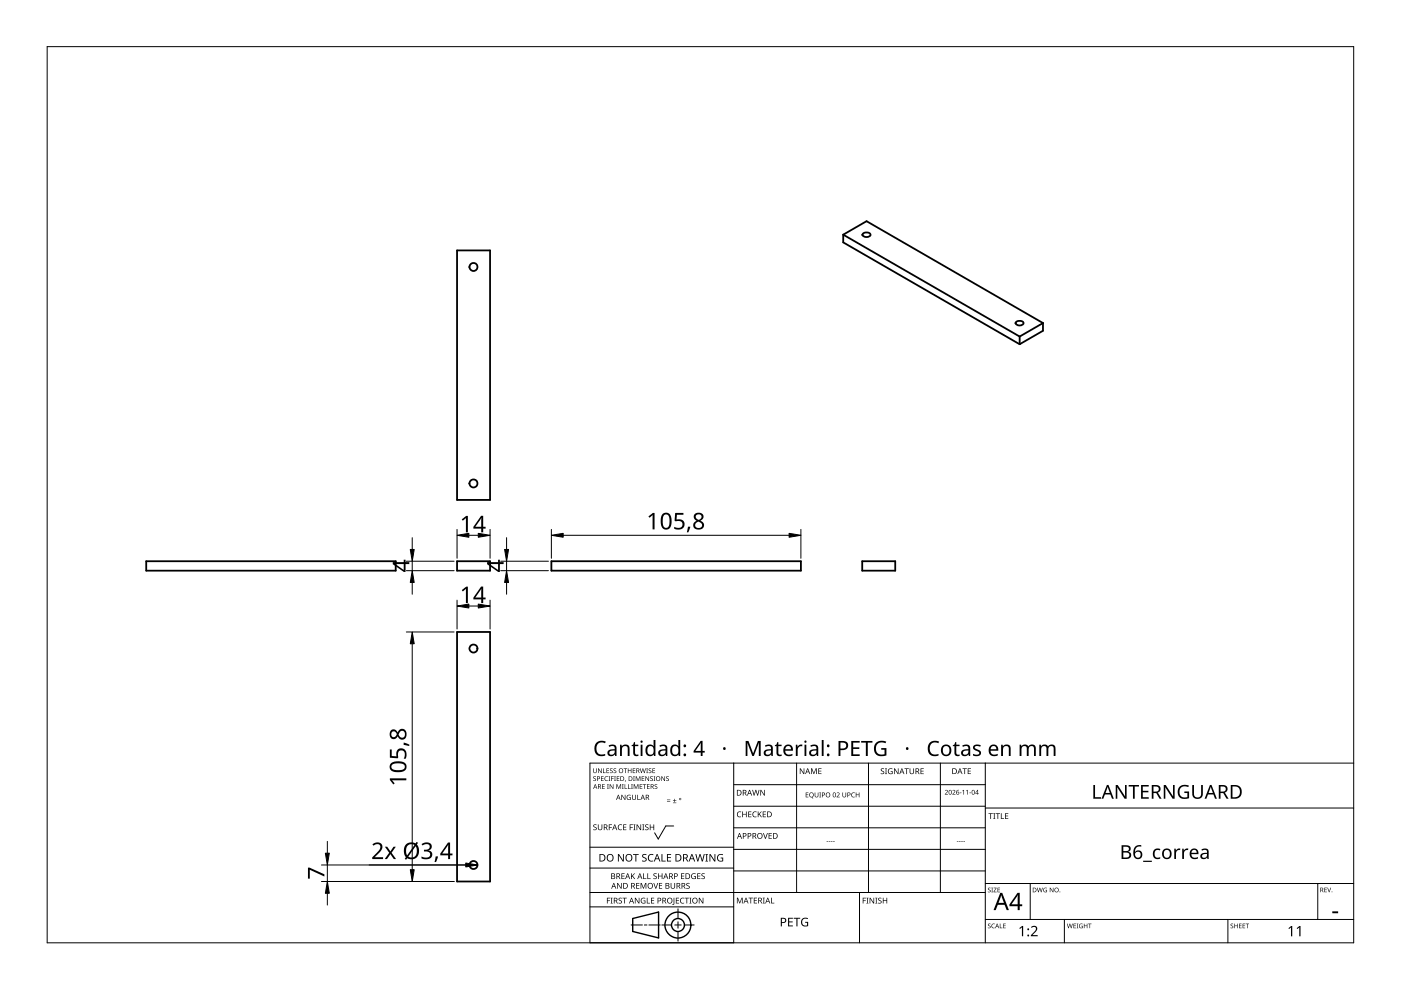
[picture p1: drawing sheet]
<svg xmlns="http://www.w3.org/2000/svg" width="297mm" height="210mm" viewBox="0 0 297 210" stroke-linecap="round" stroke-linejoin="round" font-family="sans-serif">
<g fill="none" stroke="#000" stroke-width=".38">
<path d="M96.9 53.1h7v52.9h-7zM178.8 49.8l4.9-2.9 37.4 21.6M178.8 49.8l37.4 21.6M178.8 49.8v1.6l37.4 21.6M182.9 49.6l.8-.3a.6 .6 0 0 1 .8 .7l-.4 .2h-.7l-.5-.2zM215.4 68.3l.8-.3a.65 .65 0 0 1 .8 .5 .96 .96 0 0 1-1.7 0zM216.2 71.4v1.6M221.1 68.5l-4.9 2.9M221.1 68.5v1.6l-4.9 2.9M31 119h52.9v2h-52.9zM96.9 119h7v2h-7zM116.9 119h52.9v2h-52.9z"/>
<path d="M182.8 119h7v2h-7zM96.9 134h7v52.9h-7z"/>
<circle cx="100.4" cy="56.6" r=".86"/>
<circle cx="100.4" cy="102.5" r=".86"/>
<circle cx="100.4" cy="137.5" r=".84"/>
<circle cx="100.4" cy="183.4" r=".84"/>
</g>
<path d="M10 9.9h277v190h-277z" fill="none" stroke="#000" stroke-width=".21"/>
<g fill="none" stroke="#000" stroke-width=".21">
<path d="M125.1 179.6h30.5M142.8 175.1h-1.6l-1.6 2.8-.8-1.3M155.6 166.4h53.3M155.6 161.8v38.1h-30.5v-38.1h161.9M168.9 161.8v27.4M184.1 161.8v27.4M199.4 161.8v27.4M208.9 170.9h-53.3M208.9 175.5h-53.3M208.9 161.8v38.1M287 171.3h-78.1M125.1 192.3h30.5"/>
<path d="M125.1 189.2h83.8M133.8 196.1h2.4M136.6 196.1h.6M140 196.1h-2.4M140.3 196.1h2.1M143.1 196.1h1.3M143.7 195.4v1.4M143.7 197.5v2M143.7 192.7v2M147.2 196.1h-2.1M155.6 180.1h53.3M155.6 184h-30.5"/>
<path d="M182.2 189.2v10.7M208.9 184.7h-53.3M218.4 187.3v7.6M225.7 194.9v5M260.3 194.9v5M279.4 187.3v7.6M287 194.9h-78.1M287 187.3h-78.1"/>
</g>
<g fill="#000">
<path d="M141.4 169.8h.7v.2h-.7zM141.4 169.5h.7v.1h-.7zM142.7 170.2h.7v.1h-.7zM143 169.4l.1 .3h.3l-.3 .1v.3l-.1-.3h-.3l.3-.1zM170.8 168h.6v.1h-.4v.4h.4v.1h-.4v.3h.4v.2h-.6zM172.7 168h.2v.7a.26 .26 0 0 0 .2 .3 .26 .26 0 0 0 .3-.3v-.7h.1v.7a.39 .39 0 0 1-.4 .4 .39 .39 0 0 1-.4-.4zM173.7 168h.4l-.1 .1 .1 1h-.4l.1-.1zM177.4 168.1a.37 .37 0 0 1 .6 .1 .37 .37 0 0 1-.3 .5l-.2 .2h.5v.2h-.6l.2-.4a.27 .27 0 0 0 .3-.4 .27 .27 0 0 0-.4-.1zM178.6 168h.1v.7a.26 .26 0 0 0 .3 .3 .26 .26 0 0 0 .3-.3v-.7h.1v.7a.39 .39 0 0 1-.4 .4 .39 .39 0 0 1-.4-.4zM180.6 168.2l.4-.2 .3 .1-.1 .1a.41 .41 0 0 0-.6 .4 .41 .41 0 0 0 .6 .3 .48 .48 0 0 1-.7-.1 .48 .48 0 0 1 .1-.6zM181.4 168h.2v.5h.5v-.5h.1v1.1h-.1v-.5h-.5v.5h-.2zM216.1 196.8l.6-.5h.2v2.2h-.2v-1.9l-.4 .4z"/>
<path d="M218.6 196.5a.76 .76 0 0 1 1.2 0 .76 .76 0 0 1-.3 1.2l-.6 .6h1.1v.2h-1.4v-.2l.7-.8a.52 .52 0 0 0 .3-.8 .52 .52 0 0 0-.9 0zM273.2 196.8l.6-.5h.2v2.2h-.3v-1.9l-.4 .4zM274.9 196.8l.6-.5h.2v2.2h-.2v-1.9l-.4 .4z"/>
<path d="M144 169.4a.24 .24 0 0 1 .4 0 .24 .24 0 0 1-.4 0zM144.1 169.4a.14 .14 0 0 0 .2 0 .14 .14 0 0 0-.2 0z"/>
<path d="M171.7 168.2l.2-.2a.47 .47 0 0 1 .6 .5l-.3 .5 .3 .3-.4-.2a.54 .54 0 0 1-.5-.4 .54 .54 0 0 1 .1-.5zM171.7 168.5a.4 .4 0 0 0 .8 0 .4 .4 0 0 0-.8 0z"/>
<path d="M174.3 168h.2a.34 .34 0 0 1 .4 .4 .34 .34 0 0 1-.5 .3v.4h-.1zM174.4 168.1v.4a.25 .25 0 0 0 .4-.2 .25 .25 0 0 0-.4-.2z"/>
<path d="M175 168.5a.51 .51 0 0 1 1 0 .51 .51 0 0 1-1 0zM175.2 168.5a.4 .4 0 0 0 .8 0 .4 .4 0 0 0-.8 0z"/>
<path d="M176.7 168.1l.3-.1 .2 .3v.5l-.2 .2h-.3l-.1-.2zM176.8 168.2l-.1 .3a.27 .27 0 0 0 .2 .5 .27 .27 0 0 0 .2-.5l-.1-.3z"/>
<path d="M179.7 168h.2a.34 .34 0 0 1 .4 .4 .34 .34 0 0 1-.5 .3v.4h-.1zM179.8 168.1v.4a.25 .25 0 0 0 .4-.2 .25 .25 0 0 0-.4-.2z"/>
<path d="M212.1 189.3h.4l1.4 3.7h-.5l-.4-1.2h-1.5l-.4 1.2h-.4zM212.3 189.8l-.6 1.6h1.2z"/>
<path d="M215.7 189.3h.5v2.4h.5v.4h-.5v.9h-.4v-.9h-1.8v-.3zM215.8 189.8l-1.3 1.9h1.3z"/>
<circle cx="218" cy="198.3" r=".2"/>
<circle cx="218" cy="197" r=".2"/>
</g>
<g fill="none" stroke="#000" stroke-width=".3">
<path d="M134.1 194.7l5.5-1.3v5.5l-5.5-1.4z"/>
<circle cx="143.7" cy="196.1" r="2.74"/>
<circle cx="143.7" cy="196.1" r="1.37"/>
</g>
<g fill="none" stroke="#000" stroke-width=".21">
<path d="M86.2 119h10.1M87.4 114v2.5M87.4 119v2M96.9 112.2v6.2M99.4 113.5h2M103.9 112.2v6.2M106.2 119h10.1M107.4 114v2.5M107.4 119v2M116.9 112.2v6.2M119.4 113.5h47.9M169.8 112.2v6.2"/>
<path d="M87.4 136.5v47.9M87.4 123.5v2.5M96.3 121h-10.1M96.3 134h-10.1M96.9 127.2v6.2M101.4 128.5h-2M103.9 127.2v6.2M107.4 123.5v2.5M116.3 121h-10.1M69.4 178.4v2.5M68.2 183.4h33.1M69.4 183.4v3.5"/>
<path d="M69.4 189.4v2.5M96.3 186.9h-28.1"/>
</g>
<g fill="#000" stroke="#000" stroke-width=".21">
<path d="M87 116.5h.8l-.4 2.5zM96.9 113.5l2.5-.4v.8zM101.4 113.1l2.5 .4-2.5 .4zM107 116.5h.8l-.4 2.5zM116.9 113.5l2.5-.4v.8zM167.3 113.1l2.5 .4-2.5 .4zM87.4 121l.4 2.5h-.8zM87.4 134l.4 2.5h-.8zM96.9 128.5l2.5-.4v.8zM101.4 128.1l2.5 .4-2.5 .4zM107.4 121l.4 2.5h-.8zM69.4 186.9l.4 2.5h-.8z"/>
<path d="M69 180.9h.8l-.4 2.5zM87 184.4h.8l-.4 2.5zM98.8 183l2.5 .4-2.5 .4z"/>
</g>
<g fill="#000">
<path d="M97.9 110.1l.9-.7h.4v3.5h-.4v-3.1l-.7 .6zM137.5 109.5l.9-.7h.4v3.4h-.4v-3l-.7 .6zM143.2 108.8h1.7v.3h-1.4l-.1 1.1 .6-.1a1.13 1.13 0 0 1 1.1 1.3 1.13 1.13 0 0 1-1.5 .9l-.7-.2v-.4a1.03 1.03 0 0 0 1.1 .3 1.03 1.03 0 0 0 .7-.8 .93 .93 0 0 0-1.5-.7l-.2-.1zM145.9 111.7h.5l-.5 1.2h-.3zM97.9 125.1l.9-.7h.4v3.5h-.4v-3.1l-.7 .6zM82.7 158.9h.4v1.4l1 .1a1.17 1.17 0 0 1 .9-1.8 1.17 1.17 0 0 1 1.2 1.6l-.2 .7h-.4a1.03 1.03 0 0 0-.5-1.8 .93 .93 0 0 0-.7 1.5l-.1 .2-1.6-.1zM85.6 157.5l1.2 .4v.3l-1.2-.3zM82.7 165h3.4v.4h-3l.6 .7-.3 .2-.7-.9zM89.4 179a1.25 1.25 0 0 1 1.2-.4 1.25 1.25 0 0 1 .9 .9 .85 .85 0 0 1-.7 .8 .93 .93 0 0 1 .9 1.1 .93 .93 0 0 1-1.1 .8l-1.2-.2v-.4a1.24 1.24 0 0 0 1.8-.3 .71 .71 0 0 0-1-.8h-.3v-.3a.81 .81 0 0 0 .9-.1 .81 .81 0 0 0 .3-.8 1.02 1.02 0 0 0-1.5 0zM65.3 184h.3l3.2 1.4v.4l-3.1-1.4v1.9h-.4zM79 179a1.16 1.16 0 0 1 1.3-.4 1.16 1.16 0 0 1 .8 1.2l-.4 .6-1.2 1.4h1.7v.3h-2.3v-.3l1.1-1.1a.98 .98 0 0 0 .3-1.7h-.5l-.6 .3zM81.6 179.5h.5l.7 1 .6-1h.5l-.9 1.3 1 1.3h-.5l-.7-1-.8 1h-.4l.9-1.3z"/>
<path d="M92.4 181.6h.5l-.5 1.2h-.3z"/>
<path d="M83.3 119.2h2.3v-.5h.4v.5h.8v.4h-.8v1.7h-.4l-2.3-1.7zM83.7 119.6l1.9 1.2v-1.2z"/>
<path d="M102 109.4h.4v2.3h.6v.4h-.6v.8h-.4v-.8h-1.6v-.4zM102 109.8l-1.2 1.9h1.2z"/>
<path d="M103.3 119.2h2.3v-.5h.4v.5h.8v.4h-.8v1.7h-.4l-2.3-1.7zM103.7 119.6l1.9 1.2v-1.2z"/>
<path d="M140.5 109a1.16 1.16 0 0 1 1.3-.1 1.16 1.16 0 0 1 .6 1.2 1.69 1.69 0 0 1-1 2.2 1.27 1.27 0 0 1-1.3-1.6l.1-1.2zM140.8 109.3l-.3 .5 .1 1.3a.69 .69 0 0 0 .6 .8 .69 .69 0 0 0 .7-.8 1.91 1.91 0 0 0-.5-2z"/>
<path d="M147.2 109.1l.9-.4a.87 .87 0 0 1 1 .7 .87 .87 0 0 1-.6 1 1 1 0 0 1 .7 1.3 1 1 0 0 1-1.3 .6 .94 .94 0 0 1-.9-.9 .94 .94 0 0 1 .7-1l-.2-.1a.88 .88 0 0 1-.3-1.2zM147.4 111.3a.7 .7 0 0 0 1.4 0 .7 .7 0 0 0-1.4 0zM147.6 109.6a.58 .58 0 0 0 1.1 0 .58 .58 0 0 0-1.1 0z"/>
<path d="M102 124.4h.4v2.3h.6v.4h-.6v.8h-.4v-.8h-1.6v-.4zM102 124.8l-1.2 1.9h1.2z"/>
<path d="M83 154.8a.88 .88 0 0 1 1.3 .5 1 1 0 0 1 1.3-.7 1 1 0 0 1 .6 1.3 .94 .94 0 0 1-.9 .9 .94 .94 0 0 1-1-.7 .91 .91 0 0 1-1.2 .6 .91 .91 0 0 1-.5-1.2zM84.6 155.7a.7 .7 0 0 0 1.4 0 .7 .7 0 0 0-1.4 0zM83 155.7a.58 .58 0 0 0 1.1 0 .58 .58 0 0 0-1.1 0z"/>
<path d="M82.9 161.9a2.63 2.63 0 0 1 3.2 .2 1.22 1.22 0 0 1-.2 1.3 1.22 1.22 0 0 1-1.3 .3 1.53 1.53 0 0 1-2-1zM83.2 162.1a.75 .75 0 0 0-.1 1 .75 .75 0 0 0 1 .2h1a.69 .69 0 0 0 .7-.7 .69 .69 0 0 0-.8-.7h-1.2z"/>
<path d="M86 179.1l.6-.4a1.92 1.92 0 0 1 1.5 .1l.2-.3 .3 .2-.2 .3a1.8 1.8 0 0 1 .2 2.4 1.8 1.8 0 0 1-2.3 .6l-.2 .3-.3-.2 .3-.4a2.31 2.31 0 0 1-.1-2.6zM88.1 179.4l-1.5 2.2a1.18 1.18 0 0 0 1.3 0 1.18 1.18 0 0 0 .5-1.2zM86.5 179.3a1.93 1.93 0 0 0-.2 2.1l1.6-2.2-.8-.2z"/>
<path d="M95 178.6h.4v2.4h.5v.4h-.5v.7h-.4v-.7h-1.7v-.4zM95 179.1l-1.2 1.9h1.2z"/>
</g>
<g fill="#000">
<path d="M126.4 157.5a1.78 1.78 0 0 1 2-.3l-.1 .4-.9-.2a1.31 1.31 0 0 0-.9 1.7 1.31 1.31 0 0 0 1.8 .8v.3a1.64 1.64 0 0 1-2-.4 1.64 1.64 0 0 1-.1-2zM168.7 157.9h.3l.1 .4 .4-.4h.6v.3l-.6 .1-.3 .3-.1 1.7h-.4zM185.7 157.5a2.04 2.04 0 0 1 2.2-.3l-.2 .4a1.32 1.32 0 0 0-2 1 1.32 1.32 0 0 0 1.8 1.3v-.9h-.7v-.4h1.1v1.6h-.2a1.7 1.7 0 0 1-2.2-.5 1.7 1.7 0 0 1 .2-2.2zM197.1 157.5a1.78 1.78 0 0 1 2-.3l-.2 .4a1.25 1.25 0 0 0-1.5 .1 1.25 1.25 0 0 0-.2 1.5 1.21 1.21 0 0 0 1.8 .7v.3a1.64 1.64 0 0 1-2-.4 1.64 1.64 0 0 1-.1-2zM206.4 158.1a1.41 1.41 0 0 1 1.6-.1l-.2 .3-.5-.1a.38 .38 0 0 0-.6 .1 .38 .38 0 0 0 .4 .5l.2 .1a.86 .86 0 0 1 .7 .7 1.09 1.09 0 0 1-1.7 .6v-.4l.8 .2 .4-.1v-.4l-.5-.3a.71 .71 0 0 1-.6-1.1zM125.8 164.7l.4-.1 .1 .1a.24 .24 0 0 0-.3 0 .24 .24 0 0 0-.1 .3 .24 .24 0 0 0 .4 .1 .32 .32 0 0 1-.1 .5 .32 .32 0 0 1-.4-.2 .24 .24 0 0 0 .3 .2 .24 .24 0 0 0 0-.4l-.3-.2zM125.8 162.9h.1v.7a.26 .26 0 0 0 .2 .2 .26 .26 0 0 0 .3-.2v-.7h.1v.7a.38 .38 0 0 1-.4 .3 .38 .38 0 0 1-.3-.3zM125.8 174.9l.5-.1h.2v.2a.25 .25 0 0 0-.4-.1 .25 .25 0 0 0 0 .4 .4 .4 0 0 1 .4 .3 .4 .4 0 0 1-.2 .4 .4 .4 0 0 1-.5-.2v.1a.27 .27 0 0 0 .5 0 .27 .27 0 0 0-.1-.4l-.4-.2zM126.8 162.9h.1l.6 .8v-.8h.1v1h-.2l-.5-.8v.8h-.1zM126.8 174.8h.1v.8a.32 .32 0 0 0 .3 .3 .32 .32 0 0 0 .3-.3v-.8h.2v.8a.47 .47 0 0 1-.5 .4 .47 .47 0 0 1-.4-.4zM127.9 162.9h.1v.9h.4v.1h-.5zM127.4 164.6h.6v.1h-.4v.3h.4l-.4 .1v.4h.4v.1h-.6z"/>
<path d="M127.7 166.3h.5v.1h-.4v.3h.4l-.4 .1v.4h.4v.1h-.5zM128.3 164.7l.6-.1-.3 .1a.41 .41 0 0 0-.3 .5 .41 .41 0 0 0 .6 .3 .47 .47 0 0 1-.7-.1 .47 .47 0 0 1 .1-.7zM128.7 166.3h.4l-.1 .9 .1 .1h-.4l.1-.1zM128.6 162.9h.5v.1h-.4v.3h.4l-.4 .1v.4h.4v.1h-.5zM129.1 174.8h.7v.1h-.6v.5h.5v.1h-.5v.5h-.1zM129 164.6h.4l-.1 .1 .1 .9h-.4l.1-.1zM129.6 164.6h.5v.1h-.4v.4h.4l-.4 .1v.4h-.1zM129.4 163l.3-.1 .2 .2a.24 .24 0 0 0-.4-.1 .24 .24 0 0 0 0 .3 .24 .24 0 0 0 .3 .1l.1 .2-.1 .2-.4 .1-.1-.1a.24 .24 0 0 0 .4 .1 .24 .24 0 0 0 0-.4l-.4-.2zM129.3 166.3h.1l.5 .8v-.8h.2v1h-.2l-.5-.9v.9h-.1zM130.2 164.6h.4l-.1 .9 .1 .1h-.4l.1-.1zM130.1 163l.4-.1 .1 .2a.24 .24 0 0 0-.3-.1 .24 .24 0 0 0-.1 .3 .24 .24 0 0 0 .4 .1l.1 .2-.1 .2-.4 .1-.1-.1a.24 .24 0 0 0 .3 .1 .24 .24 0 0 0 0-.4l-.3-.2zM130.7 166.3h.2l.3 .8 .3-.8h.2v1h-.1v-.9l-.5 .9-.3-.9v.9h-.1z"/>
<path d="M130.8 164.6h.5v.1h-.4v.3h.4l-.4 .1v.4h.4v.1h-.5zM131.1 174.9l.5-.1h.3l-.1 .2a.49 .49 0 0 0-.7 .4 .49 .49 0 0 0 .8 .4 .57 .57 0 0 1-.8 0 .57 .57 0 0 1 0-.8zM131.9 166.3h.3l-.1 .1 .1 .9h-.3l.1-.1zM132.4 166.3h.2v.9h.4v.1h-.6zM131.7 168.5h.2l.6 .9v-.9h.1v1.1h-.2l-.5-.9v.9h-.2zM132.2 162.9h.8l-.3 .1v.9h-.2v-.9zM132.5 165.4h.2l-.2 .4zM132.1 174.8h.7v.1h-.5v.4h.5v.1h-.5v.5h.5v.1h-.7zM131.5 157.9h.3v.3a.91 .91 0 0 1 1-.3 .91 .91 0 0 1 .7 .8v1.6h-.4v-1.5a.64 .64 0 0 0-.8-.6 .64 .64 0 0 0-.4 .8v1.3h-.4zM133.2 166.3h.1v.9h.4v.1h-.5zM133 168.6l.5-.1 .2 .1v.1a.45 .45 0 0 0-.7 .3 .45 .45 0 0 0 .6 .5v-.3h-.2v-.2h.4v.6a.6 .6 0 0 1-.8-.2 .6 .6 0 0 1 0-.8zM133.5 174.8h.7v.1h-.5v.5h.5v.1h-.5v.5h-.2z"/>
<path d="M133.1 162.9h.1v.4h.6v-.4h.1v1h-.1v-.5h-.6v.5h-.1zM133.8 166.3h.4l-.1 .1 .1 .9h-.4l.1-.1zM134.2 164.6h.4l-.1 .1 .1 .9h-.4l.1-.1zM134.2 162.9h.5v.1h-.4v.3h.4l-.4 .1v.4h.4v.1h-.5zM134.3 174.8h.4l-.1 .1v1l.1 .1h-.4l.1-.1v-1zM134.4 166.3h.1l.4 .8 .3-.8h.2v1h-.2v-.9l-.4 .9-.3-.9v.9h-.1zM134 168.5h.1v.7a.28 .28 0 0 0 .3 .3 .28 .28 0 0 0 .3-.3v-.7h.1v.7a.42 .42 0 0 1-.4 .4 .42 .42 0 0 1-.4-.4zM134.4 157.3h.2v.6h.7v.3h-.7v1.4l.3 .4h.5v.3a.73 .73 0 0 1-1.2-.7v-1.4h-.3v-.2l.4-.1zM135.1 168.5h.2v1h.4v.1h-.6zM134.8 164.6h.2l.3 .8 .3-.8h.2v1h-.1v-.9l-.5 .9-.3-.9v.9h-.1zM135 174.8h.1l.7 1v-1h.1v1.2h-.1l-.7-1v1h-.1zM135.6 166.3h.6v.1h-.4v.3h.4l-.4 .1v.4h.4v.1h-.6z"/>
<path d="M136.2 174.8h.4l-.1 .1v1l.1 .1h-.4l.1-.1v-1zM136.1 164.6h.5v.1h-.4v.3h.4l-.4 .1v.4h.4v.1h-.5zM135.7 162.9h.1l.2 .9 .2-.9h.2l.2 .9 .2-.9h.1l-.2 1h-.2l-.2-.8-.2 .8h-.2zM136.3 166.3h.7l-.3 .1v.9h-.1v-.9zM137 162.9h.4l-.1 .1 .1 .9h-.4l.1-.1zM136.8 174.9l.4-.1h.3l-.1 .2a.25 .25 0 0 0-.3-.1 .25 .25 0 0 0 0 .4 .42 .42 0 0 1 .4 .5 .42 .42 0 0 1-.7 .2v-.1a.27 .27 0 0 0 .5 0 .27 .27 0 0 0-.1-.4l-.4-.2zM136.8 164.6h.2l.5 .8v-.8h.1v1h-.1l-.6-.8v.8h-.1zM137.2 166.3h.5v.1h-.4v.3h.4l-.4 .1v.4h.4v.1h-.5zM137.6 163l.3-.1 .2 .2a.24 .24 0 0 0-.4-.1 .24 .24 0 0 0 0 .3 .24 .24 0 0 0 .3 .1l.1 .2-.1 .2-.4 .1-.1-.1a.24 .24 0 0 0 .4 .1 .24 .24 0 0 0 0-.4l-.4-.2zM137.9 164.7l.3-.1 .2 .1a.24 .24 0 0 0-.3 0 .24 .24 0 0 0-.1 .3 .24 .24 0 0 0 .3 .1 .32 .32 0 0 1 0 .5 .32 .32 0 0 1-.5-.2 .24 .24 0 0 0 .4 .2 .24 .24 0 0 0 0-.4l-.3-.2zM137.8 174.8h.1v.5h.6v-.5h.2v1.2h-.2v-.6h-.6v.6h-.1zM138.3 162.9h.6v.1h-.4v.3h.4l-.4 .1v.4h.4v.1h-.6z"/>
<path d="M138.6 164.6h.3l-.1 .9 .1 .1h-.3l.1-.1zM138.8 166.4l.4-.1 .1 .1a.24 .24 0 0 0-.3 0 .24 .24 0 0 0-.1 .3 .24 .24 0 0 0 .4 .1 .31 .31 0 0 1-.1 .5 .31 .31 0 0 1-.4-.2 .24 .24 0 0 0 .3 .1 .24 .24 0 0 0 0-.3l-.3-.3zM140.2 164.6h.2l.5 .8v-.8h.1v1h-.1l-.6-.8v.8h-.1zM141.3 164.7l.3-.1 .2 .1a.24 .24 0 0 0-.4 0 .24 .24 0 0 0 0 .3 .24 .24 0 0 0 .3 .1 .32 .32 0 0 1 0 .5 .32 .32 0 0 1-.5-.2 .24 .24 0 0 0 .4 .2 .24 .24 0 0 0 0-.4l-.3-.2zM156.4 172.2l.4-.2 .4 .1-.1 .1a.49 .49 0 0 0-.7 .5 .49 .49 0 0 0 .7 .4 .57 .57 0 0 1-.8 0 .57 .57 0 0 1 .1-.8zM157.4 172.1h.1v.5h.7v-.5h.1v1.2h-.1v-.6h-.7v.6h-.1zM158.6 172.1h.7v.1h-.5v.4h.5v.1h-.5v.4h.5v.2h-.7zM158.1 157.1h.6l1 2.6 1-2.6h.6v3.2h-.4v-2.8l-1.1 2.8h-.3l-1-2.8v2.8h-.4zM159.7 172.2l.3-.2 .4 .1v.1h-.3a.49 .49 0 0 0-.4 .6 .49 .49 0 0 0 .7 .3 .57 .57 0 0 1-.8 0 .57 .57 0 0 1 0-.8zM159.5 167.5h.1l.3 1 .3-1h.1l.3 1 .3-1h.1l-.3 1.2h-.2l-.3-1-.2 1h-.2zM160.7 172.1h.1v.6l.6-.6h.1l-.5 .5 .5 .7h-.1l-.5-.6-.1 .6h-.1zM161.8 176.6h.1l.4 1.1 .3-1.1h.2l-.4 1.2h-.2z"/>
<path d="M161.2 167.5h.2l.6 1v-1h.2v1.2h-.2l-.7-1 .1 1h-.2zM161.7 172.1h.7v.1h-.5v.4h.5v.1h-.5v.4h.5v.2h-.7zM163 176.6h.6v.2h-.5v.3h.5v.2h-.5v.4h.5v.1h-.6zM164.8 157.3h.2v.6h.7v.3h-.7v1.4l.2 .4h.5v.3a.73 .73 0 0 1-1.1-.7v-1.4h-.3v-.2l.3-.1zM169.6 162.9h.2l.6 1v-1h.1v1.2h-.1l-.7-1v1h-.1zM172 162.9h.2l.4 1 .3-1h.3v1.2h-.2v-1l-.4 1h-.1l-.4-1v1h-.1zM173.5 162.9h.7v.1h-.6v.4h.5v.1h-.5v.5h.6v.1h-.7zM175.3 178.4h.3v.1h-.3zM175.7 178.4h.4v.1h-.4zM176.2 178.4h.3v.1h-.3zM176.6 178.4h.4v.1h-.4zM180.5 157.1h1.8v.4h-1.4v.9h1.3v.4h-1.3v1.1h1.4v.4h-1.8z"/>
<path d="M182.6 157.1h2.4v.4h-1v2.8h-.4v-2.8h-1zM186.8 163l.4-.1 .3 .1-.1 .1a.25 .25 0 0 0-.4-.1 .25 .25 0 0 0 0 .4 .42 .42 0 0 1 .5 .5 .42 .42 0 0 1-.7 .2v-.1a.27 .27 0 0 0 .4 0 .27 .27 0 0 0 0-.4l-.4-.2zM187.6 162.9h.5l-.2 .1v1l.2 .1h-.5l.2-.1v-1zM188.4 163.1l.6-.2 .2 .1v.1a.5 .5 0 0 0-.8 .4 .5 .5 0 0 0 .7 .5v-.4h-.3v-.1h.5v.6a.66 .66 0 0 1-.9-.1 .66 .66 0 0 1 0-.9zM189.5 162.9h.2l.7 1v-1h.1v1.2h-.2l-.6-1v1h-.2zM191.8 162.9h.9v.1h-.4v1.1h-.1v-1.1h-.4zM192.9 162.9h.1v.8a.32 .32 0 0 0 .3 .3 .32 .32 0 0 0 .3-.3v-.8h.2v.8a.47 .47 0 0 1-.5 .4 .47 .47 0 0 1-.4-.4zM195.2 162.9h.6v.1h-.5v.4h.5v.2h-.5v.4h.5v.1h-.6zM200.3 167.6a.36 .36 0 0 1 .6 0 .36 .36 0 0 1-.2 .6l-.2 .2h.5v.1h-.7l.3-.4a.27 .27 0 0 0 .3-.4 .27 .27 0 0 0-.5 0zM201.9 167.6a.36 .36 0 0 1 .6 0 .36 .36 0 0 1-.2 .6l-.2 .2h.5v.1h-.7l.3-.4a.27 .27 0 0 0 .3-.4 .27 .27 0 0 0-.5 0zM202.9 178.4h.3v.1h-.3zM202.5 157.3h.3v.6h.6v.3h-.6v1.4l.2 .4h.5v.3a.73 .73 0 0 1-1.1-.7v-1.4h-.4v-.2l.4-.1z"/>
<path d="M203.3 178.4h.4v.1h-.4zM203.5 168.1l.3 .1zM203.8 178.4h.3v.1h-.3zM204.3 178.4h.3v.1h-.3zM204 167.7l.4-.2v1h-.1v-.9zM204.1 162.9h.9v.1h-.4v1.1h-.1v-1.1h-.4zM204.8 167.7l.4-.2v1h-.1v-.9zM205.5 168.1l.4 .1zM205.2 162.9h.7v.1h-.6v.4h.5v.1h-.5v.5h.6v.1h-.7zM209.6 172.4h.9v.2h-.4v1h-.1v-1h-.4zM210.6 172.4h.4l-.1 .1v1l.1 .1h-.4l.1-.1v-1zM211.1 172.4h.9v.2h-.4v1h-.1v-1h-.4z"/>
<path d="M212.2 172.4h.2v1.1h.5v.1h-.7zM213.1 172.4h.7v.2h-.6v.3h.5v.2h-.5v.4h.6v.1h-.7zM212.3 157.9h.3v.3a.91 .91 0 0 1 1-.3 .91 .91 0 0 1 .7 .8v1.6h-.4v-1.5a.64 .64 0 0 0-.8-.6 .64 .64 0 0 0-.4 .8v1.3h-.4zM216.2 157.9h.3l.1 .3a.91 .91 0 0 1 1.4 .1 .85 .85 0 0 1 1-.4 .85 .85 0 0 1 .6 .8v1.6h-.4v-1.6a.59 .59 0 0 0-.7-.5 .59 .59 0 0 0-.4 .8v1.3h-.4v-1.6a.6 .6 0 0 0-.8-.5 .6 .6 0 0 0-.3 .8v1.3h-.4zM220.4 157.9h.3v.3a.9 .9 0 0 1 1.5 .1 .85 .85 0 0 1 1-.4 .85 .85 0 0 1 .6 .8v1.6h-.4v-1.6a.59 .59 0 0 0-.7-.5 .59 .59 0 0 0-.4 .8v1.3h-.4v-1.6a.6 .6 0 0 0-.8-.5 .6 .6 0 0 0-.4 .8v1.3h-.3zM231.8 166.4h.4v2.6h1.2v.4h-1.6zM236.6 166.4h.4l1.5 2.5v-2.5h.4v3h-.5l-1.5-2.5v2.5h-.3zM239.3 166.4h2.2v.4h-.9v2.6h-.4v-2.6h-.9zM241.9 166.4h1.7v.4h-1.3v.9h1.2v.3h-1.2v1h1.3v.4h-1.7zM246.7 166.4h.5l1.5 2.5v-2.5h.3v3h-.4l-1.5-2.5v2.5h-.4zM249 179.9h.3v.4l.4-.3 .6-.1-.1 .3-.5 .1-.3 .3-.1 1.5h-.3zM250.1 166.8a1.87 1.87 0 0 1 2-.2l-.2 .3a1.2 1.2 0 0 0-1.8 .9 1.2 1.2 0 0 0 1.6 1.2v-.9h-.6v-.3h1v1.4a1.59 1.59 0 0 1-2.4-.8v-.2a1.67 1.67 0 0 1 .4-1.4z"/>
<path d="M250.7 179.9h.3v.4l.4-.3 .5-.1v.3l-.5 .1-.3 .3-.1 1.5h-.3zM252.8 166.4h.3v1.9a.76 .76 0 0 0 .8 .8 .76 .76 0 0 0 .8-.8v-1.9h.3v1.9a1.12 1.12 0 0 1-1.1 1.1 1.12 1.12 0 0 1-1.1-1.1zM128.7 190.3h.7v.2h-.6v.4h.5v.1h-.5v.6h-.1zM129.5 190.3h.4l-.1 .2v.9l.1 .2h-.4l.1-.2v-.9zM130.8 187.2h.2l.7 1v-1h.1v1.2h-.2l-.6-1v1h-.2zM131.2 190.5l.4-.2 .3 .1-.1 .1a.25 .25 0 0 0-.4-.1 .25 .25 0 0 0 0 .4l.4 .2 .1 .4-.4 .2-.4-.1 .1-.1a.27 .27 0 0 0 .4 .1 .27 .27 0 0 0 0-.5l-.4-.2zM131 181.1h.2l.9 1.3v-1.3h.2v1.6h-.3l-.8-1.3v1.3h-.2zM131.8 185.2h.6v.1h-.5v.4h.5v.1h-.5v.4h.5v.2h-.6zM132 190.3h.9v.2h-.4v1.1h-.1v-1.1h-.4zM133.8 185.2h.1v.6l.6-.6h.2l-.5 .5 .5 .7h-.2l-.4-.6-.2 .6h-.1zM134.2 181.1h1.2v.2h-.5v1.4h-.2v-1.4h-.5zM134.9 187.2h.7v.1h-.6v.4h.5v.2h-.5v.4h.6v.1h-.7z"/>
<path d="M134.6 190.3h.2l.6 1.1v-1.1h.2v1.3h-.2l-.7-1v1h-.1zM135.8 187.2h.2l.4 1 .4-1h.2v1.2h-.1v-1l-.4 1h-.1l-.4-1v1h-.2zM136.4 185.2h.1v1h.6v.2h-.7zM136 190.5l.5-.2 .3 .1v.1a.5 .5 0 0 0-.8 .4 .5 .5 0 0 0 .7 .5v-.3h-.3v-.2h.4v.6a.66 .66 0 0 1-.8-.1 .66 .66 0 0 1 0-.9zM136.2 181.2l.3-.1h.6l-.2 .2a.33 .33 0 0 0-.6 .1 .33 .33 0 0 0 .5 .4l.3 .4a.64 .64 0 0 1-1 .4v-.2l.2 .1a.35 .35 0 0 0 .6-.2 .35 .35 0 0 0-.5-.4l-.2-.3zM137.1 190.3h.2v1.1h.5v.2h-.7zM137.3 185.2h.1v1h.5v.2h-.6zM137.6 181.3l.4-.2 .6 .1-.1 .1-.4-.1a.64 .64 0 0 0-.5 .9 .64 .64 0 0 0 .9 .3v.2a.83 .83 0 0 1-1-.3 .83 .83 0 0 1 .1-1zM138.5 187.2h.2l.3 1.1 .4-1.1h.1l-.4 1.2h-.1zM138 190.3h.7v.2h-.5v.4h.5v.1h-.5v.4h.5v.2h-.7zM138.6 185.3l.4-.1h.3l-.1 .1a.25 .25 0 0 0-.4-.1 .25 .25 0 0 0 0 .4 .42 .42 0 0 1 .5 .6 .42 .42 0 0 1-.7 .2v-.2a.27 .27 0 0 0 .4 .1 .27 .27 0 0 0-.1-.4l-.3-.3zM140.2 181.1h.2v1.4h.7v.2h-.9z"/>
<path d="M139.7 187.2h.7v.1h-.5v.4h.5v.2h-.5v.4h.5v.1h-.7zM139.5 185.2h.2v.5h.6v-.5h.2v1.2h-.2v-.6h-.6v.6h-.2zM141.4 181.1h.9v.2h-.7v.4h.6v.2h-.6v.6h.7v.2h-.9zM142.8 190.3h.2v1.3l-.2 .2-.2 .1-.1-.2 .3-.1zM142.2 187.2h.1v.8a.32 .32 0 0 0 .4 .3 .32 .32 0 0 0 .3-.3v-.8h.1v.8a.47 .47 0 0 1-.4 .4 .47 .47 0 0 1-.5-.4zM143.3 190.3h.7v.2h-.6v.4h.5v.1h-.5v.4h.6v.2h-.7zM144.3 190.5l.4-.2 .4 .1-.1 .1h-.2a.49 .49 0 0 0-.4 .6 .49 .49 0 0 0 .6 .3 .57 .57 0 0 1-.7 0 .57 .57 0 0 1 0-.8zM144.4 185.2h.7v.1h-.5v.4h.4v.1h-.4v.4h.5v.2h-.7zM145.2 190.3h.9v.2h-.4v1.1h-.2v-1.1h-.3zM145.6 187.3l.4-.1 .2 .1v.1a.25 .25 0 0 0-.4-.1 .25 .25 0 0 0 0 .4 .42 .42 0 0 1 .4 .5 .42 .42 0 0 1-.6 .2v-.1a.27 .27 0 0 0 .4 0 .27 .27 0 0 0-.1-.4l-.4-.2zM146.2 190.3h.4l-.1 .2v.9l.1 .2h-.4l.1-.2v-.9zM146.7 185.3l.6-.1h.2v.2a.5 .5 0 0 0-.8 .3 .5 .5 0 0 0 .7 .5v-.3h-.3v-.2h.4v.6a.66 .66 0 0 1-.8-.1 .66 .66 0 0 1 0-.9z"/>
<path d="M147.8 185.2h.7v.1h-.5v.4h.5v.1h-.5v.4h.5v.2h-.7zM147.4 181.1h.2l.4 1.3 .3-1.3h.2l.4 1.3 .3-1.3h.2l-.4 1.6h-.2l-.4-1.4-.4 1.4h-.2zM148.2 190.3h.1l.7 1.1v-1.1h.1v1.3h-.2l-.6-1v1h-.1zM148.8 185.3l.4-.1h.2v.1a.25 .25 0 0 0-.4-.1 .25 .25 0 0 0 0 .4 .42 .42 0 0 1 .4 .6 .42 .42 0 0 1-.6 .2v-.2a.27 .27 0 0 0 .4 .1 .27 .27 0 0 0-.1-.4l-.4-.3zM149.5 181.1h.6l-.2 .1v1.3l.2 .2h-.6l.2-.2v-1.3zM150.4 181.1h.3l.8 1.3v-1.3h.2v1.6h-.3l-.8-1.3v1.3h-.2zM152.2 181.3l.8-.2 .3 .1-.1 .1a.65 .65 0 0 0-1 .5 .65 .65 0 0 0 .9 .7v-.5h-.3v-.2h.5v.8a.86 .86 0 0 1-1.1-.2 .86 .86 0 0 1 0-1.1zM156.2 190.3h.3l.3 1 .4-1h.3v1.2h-.2v-1l-.4 1h-.1l-.4-1v1h-.2zM158.7 190.3h.9v.2h-.3v1h-.2v-1h-.4zM159.8 190.3h.7v.2h-.5v.3h.5v.2h-.5v.4h.5v.1h-.7zM161.7 190.3h.5l-.2 .2v.9l.2 .1h-.5l.2-.1v-.9zM163.5 190.3h.1v1.1h.6v.1h-.7z"/>
<path d="M167.1 194.6h1v.2h-.8v.6h.8v.2h-.8v.6h.8v.2h-1zM168.3 194.6h1.3v.2h-.5v1.6h-.2v-1.6h-.6zM170.1 194.8l.8-.2 .4 .1-.1 .2a.75 .75 0 0 0-1.1 .5 .75 .75 0 0 0 1 .8v-.5h-.4v-.2h.6v.8a1 1 0 0 1-1.3-.1 1 1 0 0 1 .1-1.4zM182.9 190.3h.7v.2h-.5v.4h.5v.1h-.5v.6h-.2zM183.7 190.3h.4l-.1 .2v.9l.1 .2h-.4l.1-.2v-.9zM184.4 190.3h.2l.6 1.1v-1.1h.1v1.3h-.1l-.7-1v1h-.1zM185.6 190.3h.4l-.1 .2v.9l.1 .2h-.4l.1-.2v-.9zM186.2 190.5l.5-.2 .2 .1v.1a.25 .25 0 0 0-.4-.1 .25 .25 0 0 0 0 .4l.4 .2v.4l-.4 .2-.3-.1v-.1a.27 .27 0 0 0 .5 .1 .27 .27 0 0 0-.1-.5l-.4-.2zM187.2 190.3h.1v.6h.7v-.6h.1v1.3h-.1v-.6h-.7v.6h-.1zM209.5 188.3l.3-.1 .2 .2a.24 .24 0 0 0-.3-.1 .24 .24 0 0 0-.1 .3 .24 .24 0 0 0 .3 .1l.2 .2-.1 .2-.4 .1-.2-.2a.23 .23 0 0 0 .4 .2 .23 .23 0 0 0 0-.4l-.3-.2zM209.5 195.9l.3-.1 .2 .2a.24 .24 0 0 0-.3-.1 .24 .24 0 0 0-.1 .3 .24 .24 0 0 0 .3 .1 .31 .31 0 0 1 0 .5 .31 .31 0 0 1-.5-.1 .23 .23 0 0 0 .4 .1 .23 .23 0 0 0 0-.4l-.3-.2zM210.2 188.2h.3l-.1 .9 .1 .1h-.3l.1-.1z"/>
<path d="M210.3 196l.6-.1h-.2a.4 .4 0 0 0-.4 .5 .4 .4 0 0 0 .6 .3 .46 .46 0 0 1-.7-.1 .46 .46 0 0 1 .1-.6zM210.7 188.2h.6l-.5 .9h.5v.1h-.7l.5-.9h-.4zM212 195.8h.1v.9l.4 .1h-.5zM211.5 188.2h.5l-.4 .1v.3h.4l-.4 .1v.4l.4 .1h-.5zM212.7 195.8h.5l-.4 .1v.3h.4l-.4 .1v.4l.4 .1h-.5zM219.9 188.2h.1l.2 .8 .2-.8h.1l.3 .8 .2-.8h.1l-.3 1h-.1l-.2-.8-.3 .8h-.1zM221.3 188.3l.4-.1 .3 .1h-.1a.4 .4 0 0 0-.6 .4 .4 .4 0 0 0 .6 .4v-.3l-.2-.1h.3v.4a.53 .53 0 0 1-.7-.1 .53 .53 0 0 1 0-.7zM222.6 188.2h.1l.5 .8v-.8h.1v1h-.1l-.5-.8v.8h-.1zM226.2 195.8h.1l.2 .9 .3-.9h.1l.2 .9 .2-.9h.1l-.2 1h-.1l-.3-.8-.2 .8h-.1zM227.6 195.8h.5l-.4 .1v.3h.4l-.4 .1v.4l.4 .1h-.5zM228.3 195.8h.3l-.1 .9 .1 .1h-.3l.1-.1zM228.9 196l.7-.1-.2 .1a.4 .4 0 0 0-.5 .3 .4 .4 0 0 0 .5 .4v-.3l-.2-.1h.4v.5a.53 .53 0 0 1-.7-.1 .53 .53 0 0 1 0-.7z"/>
<path d="M229.8 195.8h.1v.4h.5v-.4h.1v1h-.1v-.4h-.5v.4h-.1zM230.7 195.8h.7l-.3 .1v.9h-.1v-.9zM242.4 182.5h1.8v.3h-1.8zM244.7 180.2l.5-.3 .8 .1-.1 .3h-.1a.79 .79 0 0 0-1 .8 .79 .79 0 0 0 1.2 .6v.3a1.12 1.12 0 0 1-1.4-.2 1.12 1.12 0 0 1 0-1.4zM260.9 195.9l.4-.1 .1 .2a.24 .24 0 0 0-.3-.1 .24 .24 0 0 0-.1 .3 .24 .24 0 0 0 .4 .1 .31 .31 0 0 1 0 .5 .31 .31 0 0 1-.5-.1 .23 .23 0 0 0 .3 .1 .23 .23 0 0 0 .1-.4l-.4-.2zM261.7 195.8h.1v.4h.5v-.4h.1v1h-.1v-.4h-.5v.4h-.1zM262.7 195.8h.5l-.4 .1v.3h.4l-.4 .1v.4l.4 .1h-.5zM263.5 195.8h.5l-.4 .1v.3h.4l-.4 .1v.4l.4 .1h-.5zM264.1 195.8h.7l-.3 .1v.9h-.1v-.9zM280.8 188.2h.5l-.4 .1v.3h.4l-.4 .1v.4l.4 .1h-.5zM281.4 188.2h.1l.3 .8 .3-.8h.1l-.3 1h-.1zM282.5 193.2h1.2v.4h-1.2z"/>
<path d="M148.5 157.1h.5v2.1h.4v.4h-.4v.7h-.4v-.7h-1.6v-.4zM148.6 157.5l-1.2 1.7h1.2z"/>
<path d="M177.8 157.1h.8a1 1 0 0 1 1.2 1 1 1 0 0 1-1.2 .9h-.4v1.3h-.4zM178.2 157.4v1.3a.86 .86 0 0 0 1.2-.6 .64 .64 0 0 0-.8-.7z"/>
<path d="M199.8 158.2a1.2 1.2 0 0 1 1.9 .6 1.2 1.2 0 0 1-1.4 1.5 1.34 1.34 0 0 1-.5-2.1zM200.2 158.3a.93 .93 0 0 0-.3 1.1 .93 .93 0 0 0 1 .6 .9 .9 0 0 0 .4-1.2 .9 .9 0 0 0-1.1-.5z"/>
<path d="M126.2 166.3l.5 1-.3-.3h-.4l-.2 .3zM126.2 166.4l-.2 .4h.4z"/>
<path d="M126.8 166.3h.3a.29 .29 0 0 1 .3 .2 .29 .29 0 0 1-.2 .3l.3 .5h-.1l-.3-.4h-.2v.4h-.1zM126.9 166.4v.3h.2a.19 .19 0 0 0 .2-.1 .19 .19 0 0 0-.2-.2z"/>
<path d="M126.6 164.6h.3a.33 .33 0 0 1 .3 .4 .33 .33 0 0 1-.5 .2v.4h-.1zM126.7 164.7v.4a.24 .24 0 0 0 .4-.2 .24 .24 0 0 0-.4-.2z"/>
<path d="M128 174.8h.4a.35 .35 0 0 1 .4 .2 .35 .35 0 0 1-.2 .5l.3 .5h-.2l-.3-.5h-.2v.5h-.2zM128.2 174.9v.5h.2a.23 .23 0 0 0 .2-.3 .23 .23 0 0 0-.3-.2z"/>
<path d="M129 158.1a.98 .98 0 0 1 1.1-.3 .98 .98 0 0 1 .6 .9v1.6h-.3v-.4a.78 .78 0 0 1-1.3 .3 .78 .78 0 0 1 .1-1.2l1.1-.2a.55 .55 0 0 0-.2-.6 .55 .55 0 0 0-.6 0l-.3 .2zM129.3 159.3a.53 .53 0 0 0 .3 .8 .53 .53 0 0 0 .7-.5v-.5z"/>
<path d="M130.3 174.8h.1l.5 1.2h-.2l-.1-.4h-.5l-.2 .4h-.1zM130.3 174.9l-.2 .6h.4z"/>
<path d="M131 168.5h.2l.4 1.1h-.2l-.1-.3h-.4l-.1 .3h-.2zM131.1 168.7l-.2 .4h.4z"/>
<path d="M131.1 163.4a.5 .5 0 0 1 1 0 .5 .5 0 0 1-1 0zM131.3 163.4a.4 .4 0 0 0 .8 0 .4 .4 0 0 0-.8 0z"/>
<path d="M131.5 164.6h.3a.5 .5 0 0 1 .5 .5 .5 .5 0 0 1-.5 .5h-.3zM131.7 164.7v.8l.3-.1 .2-.2v-.3z"/>
<path d="M133.3 164.6h.3a.5 .5 0 0 1 .5 .5 .5 .5 0 0 1-.5 .5h-.3zM133.4 164.7v.8l.4-.1 .1-.2v-.3z"/>
<path d="M134.9 162.9h.3a.29 .29 0 0 1 .4 .2 .29 .29 0 0 1-.2 .4l.2 .4h-.1l-.2-.4h-.2v.4h-.2zM135.1 163v.4h.1a.19 .19 0 0 0 .2-.2 .19 .19 0 0 0-.2-.2z"/>
<path d="M136.2 168.5h.1l.5 1.1h-.2l-.1-.3h-.4l-.2 .3h-.1zM136.3 168.7l-.2 .4h.3z"/>
<path d="M136.9 168.5h.3a.31 .31 0 0 1 .4 .2 .31 .31 0 0 1-.2 .4l.3 .5h-.2l-.2-.4h-.2v.4h-.2zM137.1 168.6v.4h.1a.21 .21 0 0 0 .3-.2 .21 .21 0 0 0-.3-.2z"/>
<path d="M137.2 158a1 1 0 0 1 1.4 .2v-1.3h.4v3.4h-.3l-.1-.3a1 1 0 0 1-1.2 .2 1 1 0 0 1-.6-1.1l.1-.5zM137.5 158.3a.96 .96 0 0 0-.3 1 .96 .96 0 0 0 .9 .7 1.04 1.04 0 0 0 0-1.8z"/>
<path d="M138 166.3h.2a.29 .29 0 0 1 .4 .2 .29 .29 0 0 1-.2 .3l.3 .5h-.2l-.2-.4h-.2v.4h-.1zM138.1 166.4v.3h.1a.19 .19 0 0 0 .3-.1 .19 .19 0 0 0-.3-.2z"/>
<path d="M139 165.1a.5 .5 0 0 1 1 0 .5 .5 0 0 1-1 0zM139.2 165.1a.4 .4 0 0 0 .8 0 .4 .4 0 0 0-.8 0z"/>
<path d="M139.8 158.1a.98 .98 0 0 1 1-.3 .98 .98 0 0 1 .7 .9v1.6h-.3l-.1-.4a.78 .78 0 0 1-1.2 .3 .78 .78 0 0 1 .1-1.2l1.1-.2a.55 .55 0 0 0-.2-.6 .55 .55 0 0 0-.6 0l-.4 .2zM140.1 159.3a.51 .51 0 0 0 .2 .8 .51 .51 0 0 0 .7-.4l.1-.6z"/>
<path d="M142.5 158a1 1 0 0 1 1.4 .2l-.1-1.3h.4v3.4h-.3l-.1-.3a1 1 0 0 1-1.2 .2 1 1 0 0 1-.5-1.1l.1-.5zM142.8 158.3a.96 .96 0 0 0-.3 1 .96 .96 0 0 0 .8 .7 1.04 1.04 0 0 0 0-1.8z"/>
<path d="M156.7 176.6h.2l.4 1.2h-.1l-.2-.3h-.5l-.1 .3h-.2zM156.8 176.8l-.2 .5h.4z"/>
<path d="M156.2 167.5h.4a.55 .55 0 0 1 .6 .6 .56 .56 0 0 1-.6 .6h-.4zM156.4 167.6v1h.2a.43 .43 0 0 0 .5-.5 .41 .41 0 0 0-.5-.5z"/>
<path d="M157.5 167.5h.3a.35 .35 0 0 1 .4 .2 .35 .35 0 0 1-.2 .4l.4 .6h-.2l-.3-.5h-.3v.5h-.1zM157.6 167.6v.5h.2a.23 .23 0 0 0 .3-.3 .23 .23 0 0 0-.3-.2z"/>
<path d="M157.5 176.6h.3a.41 .41 0 0 1 .5 .5 .41 .41 0 0 1-.7 .3v.4h-.1zM157.6 176.8v.4a.29 .29 0 0 0 .5-.2 .29 .29 0 0 0-.5-.2z"/>
<path d="M158.5 176.6h.3a.41 .41 0 0 1 .5 .5 .41 .41 0 0 1-.6 .3v.4h-.2zM158.7 176.8v.4a.29 .29 0 0 0 .4-.2 .29 .29 0 0 0-.4-.2z"/>
<path d="M158.9 167.5h.1l.5 1.2h-.2l-.1-.4h-.5l-.2 .4h-.1zM158.9 167.6l-.2 .6h.4z"/>
<path d="M159.6 176.6h.3a.35 .35 0 0 1 .4 .3 .35 .35 0 0 1-.2 .4l.3 .5h-.2l-.3-.5h-.2v.5h-.1zM159.7 176.8v.4h.2a.23 .23 0 0 0 .3-.2 .23 .23 0 0 0-.3-.2z"/>
<path d="M160.5 177.2a.61 .61 0 0 1 1.2 0 .61 .61 0 0 1-1.2 0zM160.8 176.8l-.1 .4a.41 .41 0 0 0 .4 .5 .41 .41 0 0 0 .4-.5 .4 .4 0 0 0-.2-.4 .4 .4 0 0 0-.5 0z"/>
<path d="M162.2 158.1a.98 .98 0 0 1 1-.3 .98 .98 0 0 1 .7 .9v1.6h-.3l-.1-.4a.78 .78 0 0 1-1.2 .3 .78 .78 0 0 1 .1-1.2l1.1-.2a.55 .55 0 0 0-.2-.6 .55 .55 0 0 0-.7 0l-.3 .2zM162.4 159.3v.5l.4 .2a.69 .69 0 0 0 .7-.9z"/>
<path d="M162.7 172.1h.3a.54 .54 0 0 1 .6 .6 .56 .56 0 0 1-.6 .6h-.3zM162.8 172.2v.9h.2a.48 .48 0 0 0 .5-.4 .48 .48 0 0 0-.5-.5z"/>
<path d="M163.9 176.6h.4a.61 .61 0 0 1 .6 .7 .61 .61 0 0 1-.7 .5h-.3zM164.1 176.8v.9h.1a.43 .43 0 0 0 .5-.5 .41 .41 0 0 0-.4-.4z"/>
<path d="M166.4 158.2a1.03 1.03 0 0 1 1.2-.2 1.03 1.03 0 0 1 .5 1.2h-1.6a.91 .91 0 0 0 .5 .8 .91 .91 0 0 0 1-.2v.4a1.3 1.3 0 0 1-1.7-.3 1.3 1.3 0 0 1 .1-1.7zM166.7 158.4l-.2 .5h1.2a.58 .58 0 0 0-.6-.7z"/>
<path d="M171.2 162.9h.1l.5 1.2h-.2l-.1-.4h-.5l-.1 .4h-.2zM171.2 163.1l-.1 .5h.3z"/>
<path d="M171.8 158.1a.98 .98 0 0 1 1-.3 .98 .98 0 0 1 .7 .9v1.6h-.3l-.1-.4a.78 .78 0 0 1-1.2 .3 .78 .78 0 0 1 .1-1.2l1.1-.2a.55 .55 0 0 0-.2-.6 .55 .55 0 0 0-.7 0l-.3 .2zM172.1 159.3l-.1 .5 .4 .2a.69 .69 0 0 0 .7-.9z"/>
<path d="M191.1 162.9h.2l.5 1.2h-.2l-.1-.3h-.5l-.2 .3h-.1zM191.2 163.1l-.2 .5h.4z"/>
<path d="M194.1 162.9h.3a.35 .35 0 0 1 .5 .3 .35 .35 0 0 1-.3 .4l.4 .5h-.2l-.3-.5h-.2v.5h-.2zM194.3 163v.5h.1a.23 .23 0 0 0 .3-.2 .23 .23 0 0 0-.3-.3z"/>
<path d="M201.2 167.5h.4l.2 .2v.5l-.2 .3h-.3l-.1-.3zM201.3 167.6l-.1 .4a.25 .25 0 0 0 .3 .4 .25 .25 0 0 0 .2-.4l-.1-.4z"/>
<path d="M202.9 167.6l.4-.1-.4 .2-.1 .3a.34 .34 0 0 1 .6 .2 .34 .34 0 0 1-.4 .4 .34 .34 0 0 1-.3-.5zM202.8 168.2a.25 .25 0 0 0 .5 0 .25 .25 0 0 0-.5 0z"/>
<path d="M201.9 162.9h.4a.61 .61 0 0 1 .6 .6 .61 .61 0 0 1-.7 .6h-.3zM202.1 163v1h.1a.48 .48 0 0 0 .5-.5 .48 .48 0 0 0-.4-.5z"/>
<path d="M203.5 162.9h.1l.5 1.2h-.2l-.1-.4h-.5l-.2 .4h-.1zM203.5 163.1l-.2 .5h.4z"/>
<path d="M204 158.1a.98 .98 0 0 1 1.1-.3 .98 .98 0 0 1 .6 .9v1.6h-.3l-.1-.4a.78 .78 0 0 1-1.2 .3 .78 .78 0 0 1 .1-1.2l1.1-.2a.55 .55 0 0 0-.2-.6 .55 .55 0 0 0-.6 0l-.4 .2zM204.3 159.3l-.1 .5 .4 .2a.69 .69 0 0 0 .7-.9z"/>
<path d="M206.1 167.5h.3l.2 .2v.5l-.1 .3h-.3l-.2-.3zM206.2 167.6l-.1 .4a.25 .25 0 0 0 .2 .4 .25 .25 0 0 0 .2-.4v-.4z"/>
<path d="M207.2 167.5h.2v.6h.1l-.1 .4-.2-.2h-.4zM207.2 167.6l-.3 .5h.3z"/>
<path d="M209.9 158.2a1.03 1.03 0 0 1 1.3-.2 1.03 1.03 0 0 1 .5 1.2h-1.7a.91 .91 0 0 0 .6 .8 .91 .91 0 0 0 .9-.2v.4l-.7 .1a1.27 1.27 0 0 1-1.2-.8 1.27 1.27 0 0 1 .3-1.3zM210.2 158.4l-.2 .5h1.2a.6 .6 0 0 0-.3-.7 .6 .6 0 0 0-.7 .2z"/>
<path d="M234.7 166.4h.3l1.2 3h-.4l-.4-.9h-1.1l-.4 .9h-.4zM234.8 166.8l-.4 1.3h.9z"/>
<path d="M237.8 179.2h.8a.76 .76 0 0 1 1 .3 .76 .76 0 0 1-.2 1l-.2 .1a.8 .8 0 0 1 .6 .9 .8 .8 0 0 1-1 .6h-1zM238.2 180.8v1h.6a.55 .55 0 0 0 .6-.5 .55 .55 0 0 0-.7-.5zM238.2 179.5v.9h.5a.5 .5 0 0 0 .7-.5 .5 .5 0 0 0-.8-.4z"/>
<path d="M244.2 166.4h.8a.84 .84 0 0 1 1 .6 .84 .84 0 0 1-.5 1l.8 1.4h-.5l-.7-1.3h-.5v1.3h-.4zM244.6 166.8v1h.4a.56 .56 0 0 0 .7-.5 .56 .56 0 0 0-.7-.5z"/>
<path d="M256.5 166.4h.4l1.1 3h-.4l-.3-.9h-1.2l-.3 .9h-.4zM256.7 166.8l-.5 1.3h1z"/>
<path d="M258.4 166.4h.8a.84 .84 0 0 1 1 .6 .84 .84 0 0 1-.5 1l.8 1.4h-.4l-.8-1.3h-.5v1.3h-.4zM258.8 166.8v1h.4a.56 .56 0 0 0 .7-.5 .56 .56 0 0 0-.7-.5z"/>
<path d="M260.9 166.4h.9a1.31 1.31 0 0 1 1.5 1.5 1.36 1.36 0 0 1-1.5 1.5h-.9zM261.3 166.8v2.2h.4a1.14 1.14 0 0 0 1.2-1.1 1.14 1.14 0 0 0-1.1-1.1z"/>
<path d="M127.1 181.1h.5a.79 .79 0 0 1 .8 .8 .79 .79 0 0 1-.9 .8h-.4zM127.3 181.3v1.2h.2a.62 .62 0 0 0 .7-.6 .62 .62 0 0 0-.6-.6z"/>
<path d="M129.6 185.2h.3a.31 .31 0 0 1 .5 .1 .31 .31 0 0 1-.2 .4 .33 .33 0 0 1 .2 .4 .33 .33 0 0 1-.4 .3h-.4zM129.7 185.8v.4h.3a.23 .23 0 0 0 .3-.2 .23 .23 0 0 0-.3-.2zM129.7 185.3v.4h.3a.21 .21 0 0 0 .2-.2 .21 .21 0 0 0-.3-.2z"/>
<path d="M128.8 181.3a.74 .74 0 0 1 .9-.2 .74 .74 0 0 1 .4 .8 .78 .78 0 0 1-1.1 .7 .78 .78 0 0 1-.2-1.3zM129 181.4a.63 .63 0 0 0-.2 .8 .63 .63 0 0 0 .9 .2l.1-.1a.61 .61 0 0 0 0-.8 .61 .61 0 0 0-.8-.1z"/>
<path d="M130.1 190.3h.4a.35 .35 0 0 1 .4 .3 .35 .35 0 0 1-.2 .4l.3 .6h-.2l-.3-.5h-.2v.5h-.2zM130.3 190.5v.4h.2a.23 .23 0 0 0 .3-.2 .23 .23 0 0 0-.3-.2z"/>
<path d="M130.1 187.2h.1l.5 1.2h-.2l-.1-.4h-.5l-.2 .4h-.1zM130.1 187.4l-.2 .5h.4z"/>
<path d="M130.7 185.2h.3a.35 .35 0 0 1 .5 .2 .35 .35 0 0 1-.3 .4l.4 .6h-.2l-.3-.5h-.3v.5h-.1zM130.8 185.3v.4h.2a.23 .23 0 0 0 .3-.2 .23 .23 0 0 0-.3-.2z"/>
<path d="M132.1 187.2h.4a.61 .61 0 0 1 .6 .6 .61 .61 0 0 1-.6 .6h-.4zM132.3 187.3v1h.2a.48 .48 0 0 0 .4-.5 .48 .48 0 0 0-.4-.5z"/>
<path d="M133 185.2h.1l.5 1.2h-.1l-.2-.4h-.5l-.1 .4h-.2zM133.1 185.3l-.2 .6h.4z"/>
<path d="M133.8 187.2h.4a.35 .35 0 0 1 .4 .2 .35 .35 0 0 1-.2 .5l.3 .5h-.2l-.3-.5h-.2v.5h-.2zM134 187.3v.5h.2a.23 .23 0 0 0 .2-.2 .23 .23 0 0 0-.3-.3z"/>
<path d="M132.8 181.3a.74 .74 0 0 1 .9-.2 .74 .74 0 0 1 .4 .8 .78 .78 0 0 1-1.1 .7 .78 .78 0 0 1-.2-1.3zM133 181.4a.63 .63 0 0 0-.2 .8 .63 .63 0 0 0 .9 .2l.1-.1a.61 .61 0 0 0 0-.8 .61 .61 0 0 0-.8-.1z"/>
<path d="M133.8 190.3h.2l.4 1.3h-.1l-.2-.4h-.4l-.2 .4h-.1zM133.9 190.5l-.2 .5h.4z"/>
<path d="M135.6 185.2h.1l.5 1.2h-.2l-.1-.4h-.5l-.1 .4h-.2zM135.7 185.3l-.2 .6h.4z"/>
<path d="M137.2 187.8a.61 .61 0 0 1 1.2 0 .61 .61 0 0 1-1.2 0zM137.6 187.4l-.1 .4a.45 .45 0 0 0 .5 .4 .45 .45 0 0 0 .4-.5 .45 .45 0 0 0-.6-.4z"/>
<path d="M139.2 181.1h.2l.6 1.6h-.2l-.2-.5h-.6l-.2 .5h-.2zM139.3 181.3l-.2 .7h.5z"/>
<path d="M139.4 190.3l.5 .1 .3 .2-.1 .4-.5 .1v.5h-.2zM139.6 190.5v.5a.29 .29 0 0 0 .4-.3 .29 .29 0 0 0-.4-.2z"/>
<path d="M140.4 190.3h.4a.35 .35 0 0 1 .4 .3 .35 .35 0 0 1-.2 .4l.3 .6h-.2l-.3-.5h-.2v.5h-.2zM140.6 190.5v.4h.2a.23 .23 0 0 0 .3-.2 .23 .23 0 0 0-.3-.2z"/>
<path d="M141.1 187.2h.3a.31 .31 0 0 1 .5 .2 .31 .31 0 0 1-.2 .4 .33 .33 0 0 1 .2 .4 .33 .33 0 0 1-.4 .2h-.4zM141.3 187.9v.4h.2a.23 .23 0 0 0 .3-.2 .23 .23 0 0 0-.3-.2zM141.3 187.3v.4h.2a.21 .21 0 0 0 .2-.2 .21 .21 0 0 0-.2-.2z"/>
<path d="M141.1 185.2h.1l.5 1.2h-.2l-.1-.4h-.5l-.1 .4h-.2zM141.2 185.3l-.2 .6h.4z"/>
<path d="M141.9 185.2h.3a.35 .35 0 0 1 .4 .2 .35 .35 0 0 1-.2 .4l.3 .6h-.1l-.3-.5h-.3v.5h-.1zM142 185.3v.4h.2a.23 .23 0 0 0 .3-.2 .23 .23 0 0 0-.3-.2z"/>
<path d="M141.3 191a.65 .65 0 0 1 1.3 0 .65 .65 0 0 1-1.3 0zM141.7 190.6l-.1 .4a.45 .45 0 0 0 .5 .4 .45 .45 0 0 0 .4-.6 .45 .45 0 0 0-.5-.3z"/>
<path d="M143.4 187.2h.4a.35 .35 0 0 1 .4 .2 .35 .35 0 0 1-.2 .5l.3 .5h-.2l-.3-.5h-.2v.5h-.2zM143.6 187.3v.5h.2a.23 .23 0 0 0 .3-.2 .23 .23 0 0 0-.3-.3z"/>
<path d="M142.9 185.2h.4a.41 .41 0 0 1 .4 .5 .41 .41 0 0 1-.6 .2v.5h-.2zM143.1 185.3v.5a.29 .29 0 0 0 .4-.3 .29 .29 0 0 0-.4-.2z"/>
<path d="M143.2 181.1h.5a.79 .79 0 0 1 .8 .8 .79 .79 0 0 1-.8 .8h-.5zM143.4 181.3v1.2h.2a.62 .62 0 0 0 .7-.6 .62 .62 0 0 0-.6-.6z"/>
<path d="M144.5 187.2h.3a.35 .35 0 0 1 .5 .2 .35 .35 0 0 1-.3 .5l.4 .5h-.2l-.3-.5h-.2v.5h-.2zM144.7 187.3v.5h.1a.23 .23 0 0 0 .3-.2 .23 .23 0 0 0-.3-.3z"/>
<path d="M144.8 181.1h.5a.45 .45 0 0 1 .5 .3 .45 .45 0 0 1-.3 .6l.5 .7h-.3l-.4-.7h-.3v.7h-.2zM145 181.3v.5h.3a.3 .3 0 0 0 .3-.3 .3 .3 0 0 0-.4-.2z"/>
<path d="M145.3 185.2h.4a.61 .61 0 0 1 .6 .6 .61 .61 0 0 1-.6 .6h-.4zM145.5 185.3v.9h.2a.43 .43 0 0 0 .5-.4 .41 .41 0 0 0-.5-.5z"/>
<path d="M146.6 181.1h.2l.6 1.6h-.2l-.2-.5h-.6l-.2 .5h-.2zM146.7 181.3l-.3 .7h.5z"/>
<path d="M146.7 191a.61 .61 0 0 1 1.2 0 .61 .61 0 0 1-1.2 0zM147.1 190.6l-.2 .4a.45 .45 0 0 0 .5 .4 .45 .45 0 0 0 .4-.6 .45 .45 0 0 0-.5-.3z"/>
<path d="M158.1 190.3h.1l.5 1.2h-.2l-.1-.3h-.5l-.1 .3h-.2zM158.2 190.5l-.2 .5h.4z"/>
<path d="M160.8 190.3h.3a.35 .35 0 0 1 .4 .3 .35 .35 0 0 1-.2 .4l.3 .5h-.1l-.3-.5h-.3v.5h-.1zM160.9 190.5v.4h.2a.23 .23 0 0 0 .3-.2 .23 .23 0 0 0-.3-.2z"/>
<path d="M162.7 190.3h.1l.5 1.2h-.1l-.2-.3h-.5l-.1 .3h-.2zM162.8 190.5l-.2 .5h.4z"/>
<path d="M165.5 194.6h.5a.55 .55 0 0 1 .7 .5 .67 .67 0 0 1-.9 .6v.7h-.3zM165.8 194.8v.7h.2a.38 .38 0 0 0 .5-.3 .38 .38 0 0 0-.5-.4z"/>
<path d="M211.4 195.8l.4 1-.2-.3h-.4l-.2 .3zM211.4 196l-.1 .4h.3z"/>
<path d="M219 188.2h.3a.44 .44 0 0 1 .5 .5 .45 .45 0 0 1-.6 .5h-.2zM219.1 188.3v.8l.3-.1 .2-.2v-.3z"/>
<path d="M223.5 188.7a.5 .5 0 0 1 1 0 .5 .5 0 0 1-1 0zM223.7 188.7a.36 .36 0 0 0 .7 0 .36 .36 0 0 0-.7 0z"/>
<path d="M240.7 179.5l.9-.3h.4v.3a.99 .99 0 0 0-1.3 1.1 .93 .93 0 0 1 1.3 .1 .93 .93 0 0 1-.2 1.4 .93 .93 0 0 1-1.3-.4l-.2-1.2zM240.6 181.2a.65 .65 0 0 0 1.3 0 .65 .65 0 0 0-1.3 0z"/>
<path d="M246.7 180.2a1.02 1.02 0 0 1 1.1-.2 1.02 1.02 0 0 1 .6 1 1.06 1.06 0 0 1-1.3 1.1 1.06 1.06 0 0 1-.7-1.5zM247 180.3l-.2 .7a.69 .69 0 0 0 .7 .9 .69 .69 0 0 0 .5-1.1 .64 .64 0 0 0-.3-.5 .64 .64 0 0 0-.7 0z"/>
<path d="M252.5 180.2a.94 .94 0 0 1 1.1-.2 .94 .94 0 0 1 .5 1.1h-1.5a.83 .83 0 0 0 .5 .8 .83 .83 0 0 0 .9-.2v.3a1.19 1.19 0 0 1-1.6-.2 1.19 1.19 0 0 1 .1-1.6zM252.8 180.4l-.2 .4h1.1a.54 .54 0 0 0-.3-.6 .54 .54 0 0 0-.6 .2z"/>
<path d="M254.7 180.1a.9 .9 0 0 1 1-.2 .9 .9 0 0 1 .6 .7v1.5h-.3l-.1-.3a.74 .74 0 0 1-.9 .4 .74 .74 0 0 1-.4-1 .74 .74 0 0 1 .9-.4h.4a.51 .51 0 0 0-.2-.6 .51 .51 0 0 0-.6 0l-.3 .2zM255 181.2l-.1 .5 .4 .2a.63 .63 0 0 0 .6-.8z"/>
<path d="M279.9 188.2h.3a.28 .28 0 0 1 .3 .2 .28 .28 0 0 1-.1 .3l.2 .5-.3-.4h-.2v.4h-.2zM280.1 188.3v.4h.1a.19 .19 0 0 0 .2-.2 .19 .19 0 0 0-.2-.2z"/>
<circle cx="136" cy="157.2" r=".24"/>
<circle cx="145.2" cy="158.1" r=".3"/>
<circle cx="153.6" cy="158.7" r=".3"/>
<circle cx="170.8" cy="157.3" r=".24"/>
<circle cx="175.6" cy="158.1" r=".3"/>
<circle cx="192.4" cy="158.7" r=".3"/>
<circle cx="145.2" cy="160.1" r=".29"/>
<circle cx="175.6" cy="160.1" r=".29"/>
<circle cx="224.7" cy="189.1" r=".09"/>
<circle cx="282.4" cy="189.1" r=".09"/>
</g>
<path d="M136 157.9v2.4M170.8 157.9v2.4M174.4 156.9v3.4" fill="none" stroke="#000" stroke-width=".39"/>
</svg>
